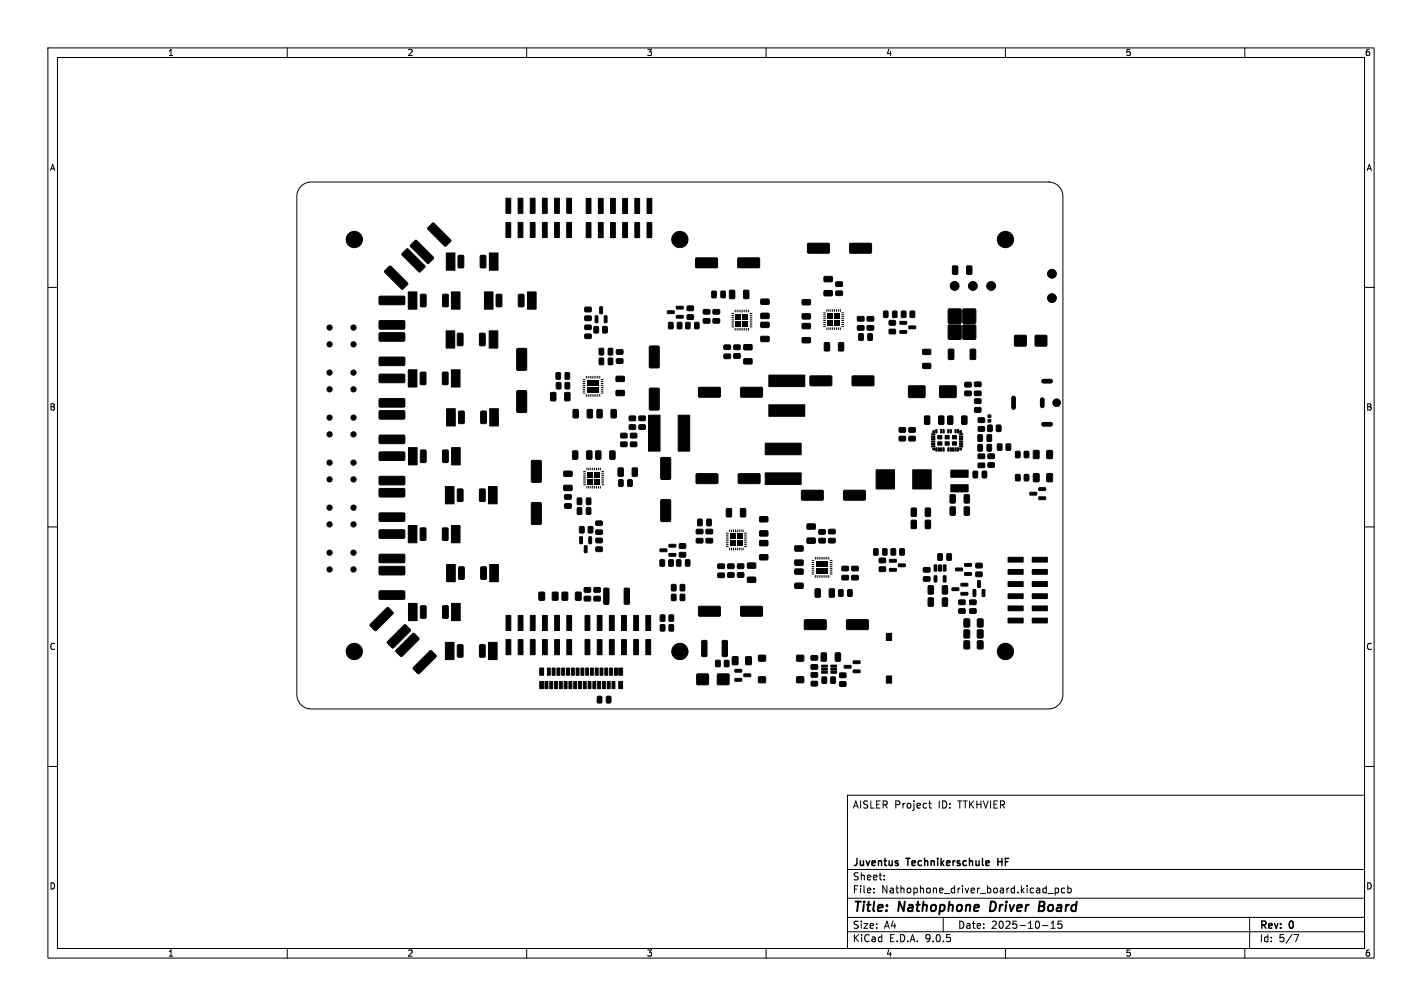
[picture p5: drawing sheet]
<svg xmlns="http://www.w3.org/2000/svg" width="297mm" height="210mm" viewBox="0 0 297 210" stroke-linecap="round" stroke-linejoin="round" font-family="sans-serif">
<defs><g id="words">
<g font-size="2.8">
<text x="178" y="190.9">Title:</text>
<text x="187.7" y="190.9">Nathophone</text>
<text x="207.6" y="190.9">Driver</text>
<text x="218.6" y="190.9">Board</text>
</g>
<g font-size="2.1">
<text x="178" y="169">AISLER Project</text>
<text x="196" y="169">ID:</text>
<text x="200.2" y="169">TTKHVIER</text>
<text x="178" y="184">Sheet:</text>
<text x="178" y="181.2">Juventus</text>
<text x="189.5" y="181.2">Technikerschule</text>
<text x="209.1" y="181.2">HF</text>
<text x="178" y="186.7">File:</text>
<text x="184.1" y="186.7">Nathophone_driver_board.kicad_pcb</text>
<text x="178" y="196.9">KiCad</text>
<text x="178" y="194.1">Size:</text>
<text x="184.7" y="194.1">A4</text>
<text x="185.7" y="196.9">E.D.A.</text>
<text x="193.3" y="196.9">9.0.5</text>
<text x="200" y="194.1">Date:</text>
<text x="207" y="194.1">2025-10-15</text>
<text x="263" y="194.3">Rev:</text>
<text x="263" y="196.9">Id:</text>
<text x="267.1" y="196.9">5/7</text>
<text x="269.4" y="194.3">0</text>
</g>
<g font-size="1.8">
<text x="35" y="11.9">1</text>
<text x="85" y="11.9">2</text>
<text x="135" y="11.9">3</text>
<text x="185" y="11.9">4</text>
<text x="235" y="11.9">5</text>
<text x="285" y="11.9">6</text>
<text x="10.3" y="35.9">A</text>
<text x="285.4" y="35.9">A</text>
<text x="10.3" y="85.9">B</text>
<text x="285.3" y="85.9">B</text>
<text x="10.3" y="135.9">C</text>
<text x="285.3" y="135.9">C</text>
<text x="10.3" y="185.9">D</text>
<text x="285.3" y="185.9">D</text>
<text x="35" y="199.9">1</text>
<text x="85" y="199.9">2</text>
<text x="135" y="199.9">3</text>
<text x="185" y="199.9">4</text>
<text x="235" y="199.9">5</text>
<text x="285" y="199.9">6</text>
</g>
</g></defs>
<g fill="none" stroke="#000" stroke-width=".21">
<path d="M10 10h277v190h-277zM12 12h273v186h-273zM60 10v2M110 10v2M160 10v2M210 10v2M260 10v2M62.9 38.9a3 3 0 0 1 2.1-.9h154a3 3 0 0 1 3 3v104a3 3 0 0 1-3 3h-154a3 3 0 0 1-3-3v-104a3 3 0 0 1 .9-2.1zM10 60h2M121.8 79.3h.4M121.8 79.7h.4M122.5 78.6v.4"/>
<path d="M122.9 78.6v.4M123.3 78.6v.4M123.7 78.6v.4M124.1 78.6v.4M124.5 78.6v.4M124.9 78.6v.4M125.3 78.6v.4M125.6 79.3h.4M125.6 79.7h.4M152.9 65.4h.4M152.9 65.8h.4M152.9 66.2h.4"/>
<path d="M152.9 66.6h.4M152.9 67h.4M152.9 67.4h.4M152.9 67.8h.4M152.9 68.2h.4M153.6 64.7v.4M153.6 68.5v.4M154 64.7v.4M154 68.5v.4M154.4 64.7v.4M154.4 68.5v.4M154.8 64.7v.4"/>
<path d="M154.8 68.5v.4M155.2 64.7v.4M155.2 68.5v.4M155.6 64.7v.4M155.6 68.5v.4M156 64.7v.4M156 68.5v.4M156.4 64.7v.4M156.4 68.5v.4M156.7 65.4h.4M156.7 65.8h.4M156.7 66.2h.4"/>
<path d="M156.7 66.6h.4M156.7 67h.4M156.7 67.4h.4M156.7 67.8h.4M156.7 68.2h.4M172 68.1h.4M172 67.7h.4M172 67.3h.4M172 66.9h.4M172 66.5h.4M172 66.1h.4M172 65.7h.4"/>
<path d="M172 65.3h.4M172.7 64.6v.4M172.7 68.4v.4M173.1 64.6v.4M173.1 68.4v.4M173.5 64.6v.4M173.5 68.4v.4M173.9 64.6v.4M173.9 68.4v.4M174.3 64.6v.4M174.3 68.4v.4M174.7 64.6v.4"/>
<path d="M174.7 68.4v.4M175.1 64.6v.4M175.1 68.4v.4M175.5 64.6v.4M175.5 68.4v.4M175.8 68.1h.4M175.8 67.7h.4M175.8 67.3h.4M175.8 66.9h.4M175.8 66.5h.4M175.8 66.1h.4M175.8 65.7h.4"/>
<path d="M175.8 65.3h.4M285 60h2M121.8 80.1h.4M121.8 80.5h.4M121.8 80.9h.4M121.8 81.3h.4M121.8 81.7h.4M121.8 82.1h.4M121.9 99.6h.4M121.9 99.2h.4M121.9 98.8h.4M121.9 98.4h.4"/>
<path d="M122.5 82.4v.4M122.6 97.7v.4M122.9 82.4v.4M123 97.7v.4M123.3 82.4v.4M123.4 97.7v.4M123.7 82.4v.4M123.8 97.7v.4M124.1 82.4v.4M124.2 97.7v.4M124.5 82.4v.4M124.6 97.7v.4"/>
<path d="M124.9 82.4v.4M125 97.7v.4M125.3 82.4v.4M125.4 97.7v.4M125.6 80.1h.4M125.6 80.5h.4M125.6 80.9h.4M125.6 81.3h.4M125.6 81.7h.4M125.6 82.1h.4M125.7 99.6h.4M125.7 99.2h.4"/>
<path d="M125.7 98.8h.4M125.7 98.4h.4M10 110h2M121.9 101.2h.4M121.9 100.8h.4M121.9 100.4h.4M121.9 100h.4M122.6 101.5v.4M123 101.5v.4M123.4 101.5v.4M123.8 101.5v.4M124.2 101.5v.4"/>
<path d="M124.6 101.5v.4M125 101.5v.4M125.4 101.5v.4M125.7 101.2h.4M125.7 100.8h.4M125.7 100.4h.4M125.7 100h.4M151.7 111.3h.4M151.7 111.7h.4M151.7 112.1h.4M151.7 112.5h.4M151.7 112.9h.4"/>
<path d="M151.7 113.3h.4M151.7 113.7h.4M151.7 114.1h.4M152.4 110.6v.4M152.4 114.4v.4M152.8 110.6v.4M152.8 114.4v.4M153.2 110.6v.4M153.2 114.4v.4M153.6 110.6v.4M153.6 114.4v.4M154 110.6v.4"/>
<path d="M154 114.4v.4M154.4 110.6v.4M154.4 114.4v.4M154.8 110.6v.4M154.8 114.4v.4M155.2 110.6v.4M155.2 114.4v.4M155.5 111.3h.4M155.5 111.7h.4M155.5 112.1h.4M155.5 112.5h.4M155.5 112.9h.4"/>
<path d="M155.5 113.3h.4M155.5 113.7h.4M155.5 114.1h.4M169.6 119.8h.4M169.6 119.4h.4M169.6 119h.4M169.6 118.6h.4M169.6 118.2h.4M169.6 117.8h.4M169.6 117.4h.4M169.6 117h.4M170.3 116.3v.4"/>
<path d="M170.7 116.3v.4M171.1 116.3v.4M171.5 116.3v.4M171.9 116.3v.4M172.3 116.3v.4M172.7 116.3v.4M173.1 116.3v.4M173.4 119.8h.4M173.4 119.4h.4M173.4 119h.4M173.4 118.6h.4M173.4 118.2h.4"/>
<path d="M173.4 117.8h.4M173.4 117.4h.4M173.4 117h.4M285 110h2M170.3 120.1v.4M170.7 120.1v.4M171.1 120.1v.4M171.5 120.1v.4M171.9 120.1v.4M172.3 120.1v.4M172.7 120.1v.4M173.1 120.1v.4"/>
<path d="M10 160h2M177 166h108v32h-108zM194 167.7h.5M194.2 167.2v1.3l.3 .2M285 160h2M60 198v2M110 198v2M160 198v2M177 194.5h108M177 191.5h108M177 187.5h108M177 181.5h108"/>
<path d="M182.5 186.3v.1M182.5 185.5v.1M184.7 183.6v.1M184.7 182.8v.1M197 191.5v3M210 198v2M217.7 193.2h1.2M218.9 186.5h1.1M219.5 193.8h.9M219.5 192.7l.5-.4v1.5M220.4 185.4v1.5M220.4 185.5l.4-.1 .3 .3-.1 .6h-.6"/>
<path d="M221.7 192.3h-.7v.7l.2-.1h.5l.1 .3-.1 .5-.2 .1-.5-.1M222.4 185.5l-.4-.1-.3 .3 .1 .6h.6M223 185.5l.5-.1 .2 .3-.1 .6h-.6M223 184.9v1.5M260 198v2M261 191.5v6.5M270.2 195.1h1l-.6 1.5"/>
<circle cx="74" cy="50" r="1.7"/>
<circle cx="142" cy="50" r="1.7"/>
<circle cx="210" cy="50" r="1.7"/>
<circle cx="74" cy="136" r="1.7"/>
<circle cx="142" cy="136" r="1.7"/>
<circle cx="210" cy="136" r="1.7"/>
</g>
<path d="M207 188.2l-.3 2h.5M217.1 189.2h.6M217.7 189.2l.3 .1M217.8 188.2h-.6l-.3 2 1-.1M217.9 189.1l-.2 .1" fill="none" stroke="#000" stroke-width=".4"/>
<path d="M206.6 179.8v.2l-.7 .2M208.4 179.2v1.5M208.4 179.9h.9" fill="none" stroke="#000" stroke-width=".3"/>
<g fill="#000">
<path d="M153.6 65.5h1.3v1.2h-1.3zM153.6 66.9h1.3v1.3h-1.3zM155.1 65.5h1.2v1.2h-1.2zM155.1 66.9h1.2v1.3h-1.2zM172.8 65.4h1.2v1.2h-1.2zM172.8 66.8h1.2v1.2h-1.2zM174.2 65.4h1.2v1.2h-1.2zM174.2 66.8h1.2v1.2h-1.2zM122.5 79.3h1.3v1.3h-1.3zM122.5 80.8h1.3v1.2h-1.3zM122.7 98.5h1.2v1.2h-1.2zM124 79.3h1.2v1.3h-1.2z"/>
<path d="M124 80.8h1.2v1.2h-1.2zM124.1 98.5h1.2v1.2h-1.2zM122.7 99.9h1.2v1.2h-1.2zM124.1 99.9h1.2v1.2h-1.2zM152.5 111.4h1.2v1.2h-1.2zM152.5 112.8h1.2v1.2h-1.2zM153.9 111.4h1.2v1.2h-1.2zM153.9 112.8h1.2v1.2h-1.2zM170.4 117.1h1.2v1.2h-1.2zM170.4 118.5h1.2v1.3h-1.2zM171.8 117.1h1.2v1.2h-1.2zM171.8 118.5h1.2v1.3h-1.2z"/>
</g>
<g fill="#000" stroke="#000" stroke-width=".21">
<path d="M81.3 55.6h.4l3.5 3.5-.1 .3-1 1-.3-.1-3.5-3.5 .1-.3zM84 52.9l.9-.9 .3-.1 3.5 3.6 .1 .2-1 1-.3 .1-3.5-3.5zM85.8 51.1l.9-.9h.3l3.5 3.5 .1 .2-1 1-.3 .1-3.5-3.5zM89.4 47.5l.9-.9 .3-.1 3.5 3.6 .1 .2-1 1-.3 .1-3.5-3.5zM93.2 52.8h1.8v3.6h-1.8zM95.7 53.4l.9-.1 .3 .1v2.3l-.2 .2h-.8l-.2-.1zM100.4 53.4l.9-.1 .2 .1v2.3l-.2 .2h-.8l-.2-.1zM102.2 52.8h1.8v3.6h-1.8zM105.7 46.4h1v3.2h-1zM105.7 41.4h1v3.1h-1zM108.2 46.4h1v3.2h-1zM108.2 41.4h1v3.1h-1z"/>
<path d="M110.8 46.4h1v3.2h-1zM110.8 41.4h1v3.1h-1zM113.3 46.4h1v3.2h-1zM113.3 41.4h1v3.1h-1zM115.8 46.4h1v3.2h-1zM115.8 41.4h1v3.1h-1zM118.4 46.4h1v3.2h-1zM118.4 41.4h1v3.1h-1zM122.4 46.5h1v3.1h-1zM122.4 41.4h1v3.2h-1zM125 46.5h1v3.1h-1zM125 41.4h1v3.2h-1z"/>
<path d="M127.5 46.5h1v3.1h-1zM127.5 41.4h1v3.2h-1zM130.1 46.5h1v3.1h-1zM130.1 41.4h1v3.2h-1zM132.6 46.5h1v3.1h-1zM132.6 41.4h1v3.2h-1zM135.1 46.5h1v3.1h-1zM135.1 41.4h1v3.2h-1zM145.3 53.9l4.4-.1 .2 .3-.1 1.7-.2 .1h-4.2l-.1-.2zM154.1 53.9l4.4-.1 .2 .3-.1 1.7-.2 .1h-4.2l-.1-.2zM168.7 50.8h4.4l.1 .2v1.7l-.2 .2-4.2-.1-.2-.2zM172.1 57.8l1.6-.1 .2 .2v.8l-.3 .1h-1.4l-.1-.2z"/>
<path d="M174.6 58.9l1.2-.1 .2 .3v.6l-.3 .1h-1l-.2-.2zM177.5 50.8h4.4l.1 .2v1.7l-.2 .2-4.2-.1-.2-.2zM199 55.6l.8-.1 .2 .1 .1 1.4-.2 .3h-.7l-.3-.2zM201.9 55.6l.9-.1 .2 .1v1.4l-.1 .3h-.8l-.2-.2zM79.2 67l5.2-.1 .2 .3-.1 1.4-.2 .1h-5l-.1-.2zM79.2 61.9l5.2-.1 .2 .3-.1 1.4-.2 .1h-5l-.1-.2zM79.2 78.2l5.2-.1 .2 .2-.1 1.4-.2 .2h-5l-.1-.3zM79.2 74.6h5.2l.2 .2-.1 1.4-.2 .1h-5l-.1-.2zM79.2 69.5h5.2l.2 .2-.1 1.4-.2 .1h-5l-.1-.2zM85.3 60.9h1.8v3.6h-1.8zM85.3 77.2h1.8v3.6h-1.8zM87.8 77.7h.9l.3 .1v2.3l-.2 .2h-.8l-.2-.1z"/>
<path d="M87.9 61.5l.9-.1 .2 .2v2.2l-.1 .2-.9 .1-.2-.2zM92.5 77.7h.9l.2 .1v2.3l-.2 .2h-.8l-.2-.1zM92.5 61.5l.9-.1 .2 .2v2.2l-.1 .2-.8 .1-.3-.2zM93.2 69.1h1.8v3.6h-1.8zM94.3 60.9h1.8v3.6h-1.8zM94.3 77.2h1.8v3.6h-1.8zM95.6 69.6l.9-.1 .2 .2v2.2l-.1 .3h-.8l-.3-.2zM100.2 69.6l.9-.1 .2 .2 .1 2.2-.2 .3h-.8l-.3-.2zM101.2 60.9h1.8v3.6h-1.8zM102.2 69.1h1.8v3.6h-1.8zM103.7 61.5l.9-.1 .2 .2v2.2l-.1 .2-.8 .1-.3-.2zM108 72.8l1.8-.1 .2 .2v4.2l-.1 .2h-1.7l-.3-.1z"/>
<path d="M108.3 61.5l.9-.1 .2 .2 .1 2.2-.2 .2-.8 .1-.2-.2zM110.2 60.9h1.8v3.6h-1.8zM116.2 77.8h.6l.3 .1v1.1l-.2 .2h-.6l-.2-.1zM118.1 77.8h.6l.3 .1v1.1l-.2 .2h-.6l-.2-.1zM122.2 69.8l1.2-.1 .1 .3v.5l-.2 .2h-1l-.2-.3zM122.2 67.9h1.2l.1 .2v.6l-.2 .1h-1l-.2-.2zM122.2 66l1.2-.1 .1 .3v.6l-.2 .2-1-.1-.2-.2zM122.2 64.2l1.2-.1 .1 .3v.6l-.2 .1h-1l-.2-.2zM124.3 66h.6l-.1 1.4-.5-.1zM124.1 68.2l.7-.1 .2 .2v1l-.1 .2h-.6l-.3-.1zM125.2 74.8l.7-.1 .2 .2v1l-.1 .2-.6 .1-.3-.2zM125.2 72.8l.7-.1 .2 .1v1.1l-.1 .2h-.6l-.3-.1z"/>
<path d="M125.3 64.1h.5l-.1 1.4-.4-.1zM126.2 66h.6l-.1 1.4-.5-.1zM125.9 68.2l.7-.1 .2 .2 .1 1-.2 .2h-.6l-.2-.1zM127.1 74.8l.7-.1 .2 .2v1l-.1 .2-.6 .1-.3-.2zM127.1 72.8l.7-.1 .2 .1v1.1l-.1 .2h-.6l-.3-.1zM128.7 78.6l1.6-.1 .1 .3v.7l-.2 .2-1.4-.1-.2-.2zM128.8 74.9h1.2l.1 .2v.6l-.2 .2h-1.1l-.1-.3zM128.8 73h1.2l.1 .2v.6l-.2 .2h-1.1l-.1-.3zM135.7 72.3l1.8-.1 .2 .2v4.2l-.2 .2h-1.6l-.3-.1zM139.7 67.3h.7l.2 .1v1l-.1 .2-.7 .1-.2-.2zM139.4 64.9h1.4v.5l-1.3 .1zM141.5 67.3h.7l.2 .1v1l-.1 .2-.6 .1-.3-.2z"/>
<path d="M141.3 65.9l1.3-.1 .1 .5-1.4 .1zM141.3 64l1.3-.1 .1 .5-1.4 .1zM143.3 67.3h.6l.2 .1 .1 1-.2 .2-.6 .1-.2-.2zM143.5 63.9h1.2l.2 .2v.6l-.3 .2h-1l-.1-.3zM143.5 65.8l1.2-.1 .2 .2v.6l-.3 .2h-1l-.1-.2zM145.1 67.3h.7l.2 .1v1l-.1 .2-.6 .1-.2-.2zM146.9 66.6l1.2-.1 .2 .2v.6l-.3 .2h-1l-.2-.3zM146.9 64.7l1.2-.1 .2 .2v.6l-.3 .2h-1l-.2-.3zM149 66.6l1.2-.1 .1 .2v.6l-.2 .2h-1.1l-.1-.3zM149 64.7l1.2-.1 .1 .2v.6l-.2 .2h-1.1l-.1-.3zM148.7 60.8l.7-.1 .2 .2v1l-.1 .3h-.6l-.2-.2zM150.6 60.8l.7-.1 .2 .2v1l-.1 .3h-.6l-.2-.2z"/>
<path d="M151.2 72.1l1.3-.1 .1 .2v.6l-.2 .2h-1.1l-.1-.3zM151.2 74l1.3-.1 .1 .2v.6l-.2 .2h-1.1l-.1-.3zM153.3 73.9l1.2-.1 .1 .3v.6l-.2 .1h-1l-.2-.2zM153.3 72h1.2l.1 .2v.6l-.2 .2h-1l-.2-.2zM152.4 60.6h.8l.3 .1v1.4l-.2 .2-.7 .1-.2-.2zM155.4 60.6h.8l.2 .1v1.4l-.1 .2-.8 .1-.2-.2zM155.4 72l1.6-.1 .1 .3v.7l-.2 .2-1.4-.1-.2-.2zM155.4 74.9h1.6l.1 .2v.8l-.2 .1h-1.4l-.2-.2zM158.9 65.4h1.6l.2 .2-.1 .8-.2 .1h-1.4l-.1-.2zM158.9 62.5l1.6-.1 .2 .3-.1 .7-.2 .2-1.4-.1-.1-.2zM158.9 67.3h1.6l.2 .2-.1 .7-.2 .2h-1.4l-.1-.3zM158.9 70.3l1.6-.1 .2 .2-.1 .8-.2 .1h-1.4l-.1-.2z"/>
<path d="M160.6 78.3h7.5v2.4h-7.5zM167.6 65.5h1.5l.2 .2v.8l-.2 .1h-1.4l-.2-.2zM167.6 62.6l1.5-.1 .2 .3v.7l-.2 .2-1.4-.1-.2-.2zM167.6 67.6l1.5-.1 .2 .2v.8l-.2 .1h-1.4l-.2-.2zM167.6 70.5h1.5l.2 .2v.7l-.2 .2h-1.4l-.2-.3zM169.2 78.5h4.4l.1 .2v1.7l-.2 .2-4.2-.1-.1-.2zM172.2 71.6l.8-.1 .3 .1v1.4l-.2 .3h-.7l-.2-.2zM172.1 60.7h1.6l.2 .2v.7l-.3 .2h-1.4l-.1-.3zM174.6 60.8l1.2-.1 .2 .3v.6l-.3 .1h-1l-.2-.2zM175.2 71.6l.8-.1 .2 .1v1.4l-.1 .3h-.8l-.2-.2zM178 78.5h4.4l.1 .2v1.7l-.2 .2-4.2-.1-.2-.2zM179.4 69.7l.7-.1 .2 .2v1l-.1 .3h-.6l-.2-.2z"/>
<path d="M179.1 66.1h1.2l.2 .2v.6l-.3 .1h-1l-.2-.2zM179.1 68h1.2l.2 .2v.6l-.3 .1h-1l-.2-.2zM181.3 69.7l.7-.1 .2 .2v1l-.1 .3h-.6l-.2-.2zM181.1 66.1h1.3l.1 .2v.6l-.2 .1h-1.1l-.1-.2zM181.1 68h1.3l.1 .2v.6l-.2 .1h-1.1l-.1-.2zM184.6 65l.6-.1 .3 .2v1l-.2 .2h-.5l-.3-.1zM185.7 68.8l1.2-.1 .2 .2v.7l-.3 .1h-1l-.1-.2zM185.7 66.9h1.2l.2 .2v.6l-.3 .2h-1l-.1-.3zM186.5 65l.6-.1 .2 .2 .1 1-.2 .2h-.6l-.2-.1zM188 67.1h1.3l.1 .5-1.4 .1zM188 69h1.3l.1 .5-1.4 .1zM188.3 65l.7-.1 .2 .2v1l-.1 .2h-.6l-.3-.1z"/>
<path d="M189.8 68.1l1.4-.1 .1 .5-1.4 .1zM190.1 65l.7-.1 .3 .2v1l-.2 .2h-.6l-.2-.1zM192.7 75.9l1.6-.1 .1 .3v.7l-.2 .2-1.4-.1-.1-.2zM192.7 73l1.6-.1 .1 .3v.7l-.2 .1h-1.4l-.1-.2zM198.1 67.9h2.6v2.9h-2.6zM198.1 64.5h2.6v2.9h-2.6zM198.1 72.9h.9l.2 .1v1.8l-.1 .2-.8 .1-.2-.2zM201.1 67.9h2.6v2.9h-2.6zM201.1 64.5h2.6v2.9h-2.6zM202.7 72.9h.9l.2 .1v1.8l-.2 .2-.7 .1-.3-.2zM211.9 70h2.4v2.2h-2.4zM216.2 70h2.4v2.2h-2.4z"/>
<path d="M79.2 90.9l5.2-.1 .2 .3-.1 1.4-.2 .1h-5l-.1-.2zM79.2 85.8l5.2-.1 .2 .3-.1 1.4-.2 .1h-5l-.1-.2zM79.2 83.3l5.2-.1 .2 .2-.1 1.4-.2 .2h-5l-.1-.3zM79.2 94.4l5.2-.1 .2 .3-.1 1.4-.2 .1h-5l-.1-.2zM85.3 93.5h1.8v3.6h-1.8zM87.9 94l.9-.1 .2 .2v2.2l-.1 .3h-.9l-.2-.2zM92.5 94l.9-.1 .2 .2v2.2l-.1 .3h-.8l-.3-.2zM93.3 85.3h1.8v3.6h-1.8zM94.3 93.5h1.8v3.6h-1.8zM95.8 85.9l.9-.1 .3 .2v2.2l-.2 .2h-.8l-.2-.1zM100.5 85.9l.9-.1 .2 .2v2.2l-.1 .2h-.9l-.2-.1zM102.3 85.3h1.8v3.6h-1.8z"/>
<path d="M108 81.6l1.8-.1 .2 .2v4.2l-.1 .2h-1.7l-.3-.1zM111 96.2l1.8-.1 .2 .2 .1 4.1-.2 .3h-1.7l-.2-.2zM115 82l.9-.1 .2 .2v1.4l-.1 .2h-.8l-.2-.2zM116.2 79.9l.7-.1 .3 .2v1l-.2 .2h-.6l-.2-.1zM118.1 79.9l.7-.1 .2 .2v1l-.1 .2h-.7l-.2-.1zM118 82l.8-.1 .3 .2v1.4l-.2 .2h-.7l-.3-.2zM117.8 98.4l1.6-.1 .1 .3v.7l-.2 .2h-1.4l-.2-.3zM119.6 94.2l.9-.1 .2 .2v1.3l-.1 .3h-.8l-.2-.2zM119.7 85.5h.9l.2 .1v1.4l-.1 .2-.8 .1-.2-.2zM122.6 94.2l.8-.1 .2 .2 .1 1.3-.2 .3h-.7l-.3-.2zM122.7 85.5h.8l.2 .1 .1 1.4-.2 .2-.7 .1-.3-.2zM124.5 94.2l.8-.1 .2 .2v1.3l-.1 .3h-.8l-.2-.2z"/>
<path d="M124.7 85.5h.8l.3 .1v1.4l-.2 .2-.7 .1-.2-.2zM127.4 94.2l.8-.1 .3 .2v1.3l-.2 .3h-.7l-.2-.2zM127.7 85.5h.8l.2 .1v1.4l-.1 .2-.8 .1-.2-.2zM128.7 81.5h1.6l.1 .2v.8l-.2 .1h-1.4l-.2-.2zM129.1 97.7h.9l.2 .1v1.4l-.1 .2-.8 .1-.2-.2zM129.7 90.5l1.1-.1 .2 .3v.6l-.2 .1h-1l-.2-.2zM129.7 92.3h1.1l.2 .2v.6l-.2 .2h-1l-.2-.3zM131.5 88.7h1.1l.2 .2v.6l-.3 .2-1-.1-.1-.2zM131.5 86.9l1.1-.1 .2 .3v.6l-.3 .1h-1l-.1-.2zM132.1 97.7h.8l.2 .1 .1 1.4-.2 .2-.7 .1-.3-.2zM131.7 90.5l1.2-.1 .1 .3v.6l-.2 .1h-1l-.2-.2zM131.7 92.3h1.2l.1 .2v.6l-.2 .2h-1l-.2-.3z"/>
<path d="M133.5 88.7h1.2l.1 .2v.6l-.2 .2-1-.1-.2-.2zM133.5 86.9l1.2-.1 .1 .3v.6l-.2 .1h-1l-.2-.2zM135.5 86.7h2.4v7.5h-2.4zM135.7 81.1l1.8-.1 .2 .2v4.2l-.2 .2h-1.6l-.3-.1zM138.1 95.6l1.7-.1 .3 .1v4.2l-.2 .3h-1.7l-.2-.2zM141.7 86.7h2.4v7.5h-2.4zM145.9 80.9h4.4l.2 .2v1.7l-.3 .1h-4.2l-.1-.2zM154.7 80.9h4.4l.2 .2v1.7l-.3 .1h-4.2l-.1-.2zM160.6 84.5h7.5v2.4h-7.5zM159.8 92.5h7.5v2.4h-7.5zM183 98.1h3.8v4h-3.8zM187.8 89.3l1.2-.1 .2 .3-.1 .6-.2 .2-1-.1-.1-.2z"/>
<path d="M187.8 91.1h1.2l.2 .2-.1 .6-.2 .2h-1l-.1-.3zM189.9 89.3l1.1-.1 .2 .3v.6l-.3 .2-1-.1-.1-.2zM189.9 91.1h1.1l.2 .2v.6l-.3 .2h-1l-.1-.3zM189.8 80.6h3.4v2.3h-3.4zM193.1 86.9l.9-.1 .2 .2v1.4l-.1 .2h-.8l-.2-.1zM190.6 98.1h3.9v4h-3.9zM194.6 90.6h.7v.2h-.7zM194.6 91.1h.7v.2h-.7zM194.6 91.6h.7v.2h-.7zM194.6 92.1h.7v.2h-.7zM194.6 92.6h.7v.2h-.7zM194.6 93.1h.7v.2h-.7z"/>
<path d="M194.8 89.9h.4v.4h-.4zM194.8 93.6h.4v.3h-.4zM195.5 89.7h.2v.7h-.2zM195.5 93.5h.2v.7h-.2zM196 93.5h.2v.7h-.2zM196.5 89.7h.2v.7h-.2zM196.5 93.5h.2v.7h-.2zM195.9 90.9h.8v.7h-.8zM195.9 92.2h.8v.7h-.8zM196.9 89.7h.3v.7h-.3zM196.9 93.5h.3v.7h-.3zM196.1 86.9l.8-.1 .2 .2 .1 1.4-.2 .2h-.7l-.3-.1z"/>
<path d="M198 86.9l.8-.1 .2 .2v1.4l-.1 .2h-.8l-.2-.1zM197.9 89.7h.3v.7h-.3zM197.9 93.5h.3v.7h-.3zM197.4 90.9h.8v.7h-.8zM197.4 92.2h.8v.7h-.8zM198.4 89.7h.3v.7h-.3zM198.4 93.5h.3v.7h-.3zM198.6 98.1h3.6v1.5h-3.6zM199 93.5h.2v.7h-.2zM199.5 89.7h.2v.7h-.2zM199.5 93.5h.2v.7h-.2zM196.3 80.6h3.4v2.3h-3.4z"/>
<path d="M198.9 90.9h.9v.7h-.9zM198.9 92.2h.9v.7h-.9zM199.9 89.7h.3v.7h-.3zM199.9 93.5h.3v.7h-.3zM200.4 93.1h.7v.2h-.7zM200.4 92.6h.7v.2h-.7zM200.4 92.1h.7v.2h-.7zM200.4 91.6h.7v.2h-.7zM200.4 91.1h.7v.2h-.7zM200.4 90.6h.7v.2h-.7zM200.4 89.9h.4v.4h-.4zM200.4 93.6h.4v.3h-.4z"/>
<path d="M200.9 86.9l.8-.1 .3 .2v1.4l-.2 .2h-.7l-.2-.1zM201.6 81.7l1.1-.1 .2 .3v.6l-.3 .1h-1l-.1-.2zM201.6 79.9l1.1-.1 .2 .2v.7l-.3 .1h-1l-.1-.2zM203.3 98.4l.7-.1 .2 .2v1l-.1 .3h-.6l-.3-.2zM203.6 81.7l1.2-.1 .1 .3v.6l-.2 .1h-1.1l-.1-.2zM203.6 79.8l1.2-.1 .1 .3v.6l-.2 .1h-1.1l-.1-.2zM204.3 90.8l.7-.1 .2 .2v1l-.1 .2-.6 .1-.3-.2zM204.3 92.8l.7-.1 .2 .2v1l-.1 .3h-.6l-.3-.2zM204.3 96.7h1.2l.2 .2v.6l-.2 .2-1.1-.1-.1-.2zM204.3 94.8h1.2l.2 .2v.6l-.2 .2-1.1-.1-.1-.2zM203.6 83.3l1.2-.1 .1 .3v.6l-.2 .1h-1l-.2-.2zM203.6 85.1h1.2l.1 .2v.6l-.2 .2h-1l-.2-.3z"/>
<path d="M205.2 98.4l.7-.1 .2 .2v1l-.1 .3h-.6l-.3-.2zM204.3 87.3l1.2-.1 .2 .2v.7l-.3 .1h-1l-.1-.2zM204.3 89.1l1.2-.1 .2 .3v.6l-.3 .1h-1l-.1-.2zM206.2 90.8l.7-.1 .2 .2v1l-.1 .2-.6 .1-.3-.2zM206.2 92.8l.7-.1 .2 .2v1l-.1 .3h-.6l-.3-.2zM206.3 88.8l.7-.1 .2 .2 .1 1-.2 .2h-.6l-.2-.1zM206.4 96.6h1.2l.1 .2v.6l-.2 .2h-1l-.2-.3zM206.4 94.8h1.2l.1 .2v.6l-.2 .2-1-.1-.2-.2zM206.4 86.6h.5v.5h-.5zM206.4 87.6h.5v.5h-.5zM208.1 88.8l.7-.1 .3 .2v1l-.2 .2h-.6l-.2-.1zM208.3 92.7l.7-.1 .3 .2v1l-.2 .2h-.6l-.2-.1z"/>
<path d="M210.2 92.7l.7-.1 .2 .2v1l-.1 .2h-.7l-.2-.1zM212.1 94.3l.7-.1 .3 .1v1l-.2 .3h-.6l-.2-.2zM212.1 99.1l.7-.1 .3 .2v1l-.2 .2h-.6l-.2-.1zM214 94.3l.7-.1 .2 .1v1l-.1 .3h-.7l-.2-.2zM214 99.1l.7-.1 .2 .2v1l-.1 .2h-.7l-.2-.1zM215.9 94.1l.9-.1 .2 .2 .1 1.3-.2 .2-.8 .1-.3-.2zM218.7 94.1l.9-.1 .2 .2 .1 1.3-.2 .2-.8 .1-.3-.2zM79.2 107.1h5.2l.2 .2-.1 1.4-.2 .2-5-.1-.1-.2zM79.2 102h5.2l.2 .2-.1 1.4-.2 .2-5-.1-.1-.2zM79.2 99.5l5.2-.1 .2 .3-.1 1.4-.2 .1h-5l-.1-.2zM79.2 115.8l5.2-.1 .2 .2-.1 1.4-.2 .2h-5l-.1-.3zM79.2 110.7l5.2-.1 .2 .2-.1 1.4-.2 .2h-5l-.1-.3z"/>
<path d="M85.3 109.7h1.8v3.6h-1.8zM87.8 110.3l.9-.1 .3 .1v2.3l-.2 .2h-.8l-.2-.1zM92.5 110.3l.9-.1 .2 .1v2.3l-.2 .2h-.8l-.2-.1zM93 101.6h1.8v3.6h-1.8zM93.3 117.8h1.8v3.6h-1.8zM94.3 109.7h1.8v3.6h-1.8zM95.6 102.1h.9l.2 .1v2.3l-.1 .2h-.8l-.3-.2zM100.2 102.1h.9l.2 .1 .1 2.3-.2 .2h-.8l-.3-.2zM102 101.6h1.8v3.6h-1.8zM102.3 117.8h1.8v3.6h-1.8zM111 105l1.8-.1 .2 .2 .1 4.1-.2 .3h-1.7l-.2-.2zM118 103.3l1.2-.1 .1 .3v.6l-.2 .1h-1.1l-.1-.2z"/>
<path d="M118 105.2l1.2-.1 .1 .3v.6l-.2 .1h-1.1l-.1-.2zM117.8 101.4l1.6-.1 .1 .2v.8l-.2 .1h-1.4l-.2-.2zM121.1 110l.7-.1 .2 .1v1l-.1 .3h-.6l-.3-.2zM121.1 112.1h.6l-.1 1.4-.5-.1zM120.6 104l.7-.1 .2 .2v1l-.1 .3h-.6l-.2-.2zM120.6 106h.7l.2 .1v1.1l-.1 .2h-.6l-.2-.1zM122.1 114h.5l-.1 1.4-.5-.1zM122.9 110l.7-.1 .2 .1 .1 1-.2 .3h-.6l-.3-.2zM123 112.1h.6l-.1 1.4-.5-.1zM122.5 104l.7-.1 .2 .2v1l-.1 .3h-.6l-.2-.2zM122.5 106h.7l.2 .1v1.1l-.1 .2h-.6l-.2-.1zM124.5 112.4l1.2-.1 .1 .3v.6l-.2 .1h-1l-.2-.2z"/>
<path d="M124.5 114.2h1.2l.1 .2v.6l-.2 .2-1-.1-.2-.2zM124.5 108.8h1.2l.1 .2v.6l-.2 .1h-1l-.2-.2zM124.5 110.7l1.2-.1 .1 .3v.5l-.2 .2h-1l-.2-.3zM129.2 100.2l.7-.1 .3 .2v1l-.2 .2-.6 .1-.2-.2zM131.1 100.2l.7-.1 .3 .2v1l-.2 .2-.6 .1-.2-.2zM137.9 116.9l.7-.1 .2 .2v1l-.1 .2h-.6l-.3-.1zM137.9 114.6h1.3l.1 .5-1.4 .1zM138.1 104.4l1.7-.1 .3 .1v4.2l-.2 .3h-1.7l-.2-.2zM139.7 116.9l.7-.1 .2 .2 .1 1-.2 .2h-.6l-.2-.1zM139.7 115.6l1.4-.1 .1 .5-1.4 .1zM139.7 113.7l1.4-.1 .1 .5-1.4 .1zM141.3 116.9l.7-.1 .2 .2v1l-.1 .2h-.6l-.2-.1z"/>
<path d="M141.9 113.5h1.2l.1 .2v.6l-.2 .2h-1l-.2-.3zM141.9 115.4l1.2-.1 .1 .2v.7l-.2 .1h-1l-.2-.2zM143.2 116.9l.7-.1 .2 .2v1l-.1 .2h-.6l-.2-.1zM145.5 112.4h1.2l.1 .2v.6l-.2 .2h-1.1l-.1-.3zM145.5 110.5h1.2l.1 .2v.6l-.2 .2h-1.1l-.1-.3zM145.8 108.4l.6-.1 .3 .2v1l-.2 .3h-.6l-.2-.2zM147.5 112.4h1.2l.2 .2v.6l-.3 .2h-1l-.2-.3zM147.5 110.5h1.2l.2 .2v.6l-.3 .2h-1l-.2-.3zM147.7 108.4l.6-.1 .3 .2v1l-.2 .3h-.6l-.2-.2zM145.4 98.9h4.4l.2 .2-.1 1.7-.2 .2h-4.2l-.1-.3zM150 117.8l1.2-.1 .1 .2v.6l-.2 .2h-1l-.2-.3zM150 119.7l1.2-.1 .1 .2v.6l-.2 .2h-1l-.2-.3z"/>
<path d="M151.7 106.2l.9-.1 .2 .2v1.4l-.1 .2h-.8l-.2-.1zM152 117.8l1.2-.1 .2 .2-.1 .7-.2 .1h-1l-.1-.2zM152 119.6l1.2-.1 .2 .3-.1 .6-.2 .1h-1l-.1-.2zM154.1 117.8l1.1-.1 .2 .2v.7l-.3 .1h-1l-.1-.2zM154.7 106.2l.8-.1 .2 .2 .1 1.4-.2 .2h-.7l-.3-.1zM156.1 117.6l1.6-.1 .2 .3v.7l-.3 .2-1.4-.1-.1-.2zM154.2 98.9h4.4l.2 .2-.1 1.7-.2 .2h-4.2l-.1-.3zM158.7 110.8h1.6l.1 .2v.8l-.2 .1h-1.4l-.2-.2zM158.7 107.9l1.6-.1 .1 .3v.7l-.2 .2h-1.4l-.2-.3zM158.7 112.9l1.6-.1 .1 .3v.7l-.2 .2-1.4-.1-.2-.2zM158.7 115.8h1.6l.1 .2v.8l-.2 .1h-1.4l-.2-.2zM166.1 117l1.5-.1 .2 .2v.8l-.3 .1h-1.4l-.1-.2z"/>
<path d="M166.1 114l1.5-.1 .2 .3v.7l-.3 .2h-1.4l-.1-.3zM159.8 98.7h7.5v2.4h-7.5zM167.4 102.4l4.4-.1 .2 .3v1.7l-.3 .1h-4.2l-.1-.2zM166.1 118.8h1.5l.2 .2v.7l-.3 .2h-1.4l-.1-.2zM168.6 112.4l1.6-.1 .1 .2v.8l-.2 .1h-1.4l-.2-.2zM168.6 109.4h1.6l.1 .2v.7l-.2 .2h-1.4l-.2-.3zM171.1 112.4h1.1l.2 .2v.6l-.2 .2h-1l-.2-.3zM171.1 110.6l1.1-.1 .2 .3v.6l-.2 .2-1-.1-.2-.2zM173.1 112.4h1.2l.2 .2-.1 .6-.2 .2-1-.1-.2-.2zM173.1 110.5h1.2l.2 .2-.1 .6-.2 .2-1-.1-.2-.2zM176.2 102.4l4.4-.1 .2 .3v1.7l-.3 .1h-4.2l-.1-.2zM175.9 118.3l1.2-.1 .2 .2-.1 .6-.2 .2h-1l-.2-.3z"/>
<path d="M177.9 118.3l1.2-.1 .2 .2v.6l-.3 .2h-1l-.2-.3zM182.5 114.6l.7-.1 .2 .2v1l-.1 .2h-.6l-.2-.1zM183.7 118.4l1.1-.1 .2 .3v.6l-.3 .1h-.9l-.2-.2zM183.7 116.6l1.1-.1 .2 .2v.7l-.3 .1h-.9l-.2-.2zM184.4 114.6l.7-.1 .2 .2v1l-.2 .2h-.5l-.3-.1zM185.8 116.8h1.3l.1 .5-1.4 .1zM185.8 118.7h1.3l.1 .5-1.4 .1zM186.1 114.6l.7-.1 .3 .2v1l-.2 .2h-.6l-.2-.1zM187.7 117.8l1.3-.1 .1 .5-1.4 .1zM188 114.6l.7-.1 .2 .2v1l-.1 .2h-.7l-.2-.1zM190.4 108.6h.8l.2 .1v1.4l-.1 .3h-.8l-.2-.2zM190.4 106.1l.8-.1 .2 .2v1.4l-.1 .2h-.8l-.2-.1z"/>
<path d="M192.9 118.5h1.2l.2 .2v.6l-.3 .2-1-.1-.2-.2zM193.3 108.6h.8l.3 .1v1.4l-.2 .3h-.7l-.3-.2zM193.3 106.1l.8-.1 .3 .2v1.4l-.2 .2h-.7l-.3-.1zM195.1 118h.6l-.1 1.2-.5-.1zM196.1 118h.5l-.1 1.2-.4-.1zM195.9 115.6h.7l.2 .1v1.1l-.1 .2h-.6l-.2-.1zM197 118h.6l-.1 1.2-.5-.1zM198.6 101.2h3.6v1.5h-3.6zM197.8 115.6h.7l.2 .1v1.1l-.1 .2h-.6l-.2-.1zM198.5 105.9l.8-.1 .2 .1 .1 1.4-.2 .3h-.7l-.3-.2zM198.5 103.3l.8-.1 .2 .2 .1 1.4-.2 .2h-.7l-.3-.1zM199.6 118.6h1.4v.5l-1.3 .1z"/>
<path d="M201.4 105.9l.9-.1 .2 .1v1.4l-.1 .3h-.8l-.2-.2zM201.4 103.3l.9-.1 .2 .2v1.4l-.1 .2h-.8l-.2-.1zM201.5 119.6l1.3-.1 .1 .5-1.4 .1zM201.5 117.7l1.3-.1 .1 .5-1.4 .1zM203.8 117.6h1.2l.2 .2v.6l-.3 .2h-1l-.1-.3zM203.8 119.4h1.2l.2 .2v.6l-.3 .2h-1l-.1-.2zM210.5 118.9h3.2v1h-3.2zM210.5 116.3h3.2v1h-3.2zM215.1 102.8h1.3l.1 .5h-1.3zM215.9 98.9l.9-.1 .2 .2 .1 1.3-.2 .3h-.8l-.3-.2zM217 103.8l1.3-.1 .1 .5-1.4 .1zM217 101.9l1.3-.1 .1 .5-1.4 .1z"/>
<path d="M215.6 118.9h3.1v1h-3.1zM215.6 116.3h3.1v1h-3.1zM218.7 98.9l.9-.1 .2 .2 .1 1.3-.2 .3h-.8l-.3-.2zM77.3 130.3l3.6-3.5 .3 .1 .9 1v.2l-3.6 3.6-.2-.1-1-.9zM79.2 123.4l5.2-.1 .2 .3-.1 1.4-.2 .1h-5l-.1-.2zM79.2 118.3l5.2-.1 .2 .3-.1 1.4-.2 .1h-5l-.1-.2zM80.9 133.9l3.6-3.5 .3 .1 .9 1v.2l-3.6 3.6-.2-.1-1-.9zM82.7 135.7l3.6-3.5 .2 .1 1 1v.2l-3.6 3.5h-.3l-.9-.9zM85.3 126h1.8v3.6h-1.8zM87.9 126.5l.9-.1 .2 .2v2.2l-.1 .3h-.9l-.2-.2zM92.5 126.5l.9-.1 .2 .2v2.2l-.1 .3h-.8l-.3-.2zM93 134.1h1.8v3.6h-1.8z"/>
<path d="M94.3 126h1.8v3.6h-1.8zM95.6 134.6h.9l.2 .1v2.3l-.1 .2h-.8l-.3-.1zM95.8 118.4l.9-.1 .3 .2v2.2l-.2 .2-.8 .1-.2-.2zM100.2 134.6h.9l.2 .1 .1 2.3-.2 .2h-.8l-.3-.1zM100.5 118.4l.9-.1 .2 .2v2.2l-.1 .2-.9 .1-.2-.2zM102 134.1h1.8v3.6h-1.8zM105.7 128.5h1v3.1h-1zM105.7 133.5h1v3.2h-1zM108.2 128.5h1v3.1h-1zM108.2 133.5h1v3.2h-1zM110.8 128.5h1v3.1h-1zM110.8 133.5h1v3.2h-1z"/>
<path d="M113.3 128.5h1v3.1h-1zM113.3 133.5h1v3.2h-1zM112.7 139.5h.8v1.5h-.8zM112.6 123.7l.9-.1 .3 .1v1.4l-.2 .2h-.8l-.3-.1zM114.3 139.5h.6v1.5h-.6zM115.8 128.5h1v3.1h-1zM115.8 133.5h1v3.2h-1zM115.3 139.5h.6v1.5h-.6zM115.4 123.7l.9-.1 .3 .1v1.4l-.2 .2h-.8l-.3-.1zM116.3 139.5h.6v1.5h-.6zM117.4 123.7l1-.1 .2 .1v1.4l-.1 .2h-.9l-.2-.1zM117.3 139.5h.6v1.5h-.6z"/>
<path d="M118.4 128.5h1v3.1h-1zM118.4 133.5h1v3.2h-1zM118.3 139.5h.6v1.5h-.6zM119.3 139.5h.6v1.5h-.6zM120.2 123.7l1-.1 .2 .1v1.4l-.1 .2h-.9l-.2-.1zM120.3 139.5h.6v1.5h-.6zM121.3 139.5h.6v1.5h-.6zM122.2 128.5h1v3.1h-1zM122.2 133.5h1v3.2h-1zM122.3 139.5h.6v1.5h-.6zM122.1 122.7l1.1-.1 .2 .3v.6l-.3 .2-1-.1-.1-.2zM122.1 124.5h1.1l.2 .2v.6l-.3 .2h-1l-.1-.3z"/>
<path d="M123.3 139.5h.6v1.5h-.6zM124.7 128.5h1v3.1h-1zM124.7 133.5h1v3.2h-1zM124.3 139.5h.6v1.5h-.6zM124.1 122.7l1.2-.1 .1 .3v.6l-.2 .2-1-.1-.2-.2zM124.1 124.5h1.2l.1 .2v.6l-.2 .2h-1l-.2-.3zM125.3 139.5h.6v1.5h-.6zM126.3 139.5h.6v1.5h-.6zM126.2 122.8h.8l.2 .1v3l-.2 .2-.7 .1-.2-.2zM127.3 128.5h1v3.1h-1zM127.3 133.5h1v3.2h-1zM127.3 139.5h.6v1.5h-.6z"/>
<path d="M128.3 139.5h.6v1.5h-.6zM129.8 128.5h1v3.1h-1zM129.8 133.5h1v3.2h-1zM129.2 139.5h.8v1.5h-.8zM130.4 122.8h.8l.3 .1v3l-.2 .2-.7 .1-.2-.2zM132.4 128.5h1v3.1h-1zM132.4 133.5h1v3.2h-1zM134.9 128.5h1v3.1h-1zM134.9 133.5h1v3.2h-1zM137.9 130.4h.7l.3 .1v1l-.2 .2-.6 .1-.2-.2zM137.9 128.4l.7-.1 .3 .2v1l-.2 .2h-.6l-.2-.1zM139.8 130.4h.7l.2 .1v1l-.1 .2-.7 .1-.2-.2z"/>
<path d="M140.3 124.1l.7-.1 .2 .2v1l-.1 .2h-.6l-.3-.1zM139.8 128.4l.7-.1 .2 .2v1l-.1 .2h-.7l-.2-.1zM140.3 122.1l.7-.1 .2 .1v1l-.1 .3h-.6l-.3-.2zM142.1 124.1l.7-.1 .2 .2 .1 1-.2 .2h-.6l-.3-.1zM142.1 122.1l.7-.1 .2 .1 .1 1-.2 .3h-.6l-.3-.2zM146.6 133.8l.8-.1 .3 .1v3l-.2 .3h-.7l-.2-.2zM149.5 137.9l.7-.1 .2 .2v1l-.1 .2h-.6l-.3-.1zM145.9 126.6h4.4l.2 .2v1.7l-.3 .2-4.2-.1-.1-.2zM151.3 137.9l.7-.1 .3 .2v1l-.2 .2h-.6l-.2-.1zM150.9 133.8l.8-.1 .2 .1v3l-.1 .3h-.7l-.3-.2zM153.5 139.8l1.3-.1 .1 .5-1.3 .1zM153 137.1l.9-.1 .2 .2 .1 1.3-.2 .3h-.8l-.3-.2z"/>
<path d="M154.1 119.6l1.1-.1 .2 .3v.6l-.3 .1h-1l-.1-.2zM155.8 137.1l.9-.1 .2 .2 .1 1.3-.2 .3h-.8l-.3-.2zM156.1 120.5h1.6l.2 .2v.7l-.3 .2h-1.4l-.1-.2zM158.5 136.8h1.4v1.2h-1.4zM154.7 126.6h4.4l.2 .2v1.7l-.3 .2-4.2-.1-.1-.2zM166.4 136.8h1.4v1.2h-1.4zM166.1 121.8l1.5-.1 .2 .3v.7l-.3 .2-1.4-.1-.1-.2zM168.1 129.4h4.3l.2 .2v1.7l-.3 .2-4.2-.1-.1-.2zM170.3 123l.8-.1 .2 .2 .1 1.3-.2 .3h-.7l-.3-.2zM169.4 136.9l1.3-.1 .1 .3v.6l-.2 .1h-1.1l-.1-.2zM169.4 138.8l1.3-.1 .1 .3v.6l-.2 .1h-1.1l-.1-.2zM171.6 138.9h1.2v.3h-1.2z"/>
<path d="M171.6 139.5h1.2v.4h-1.2zM171.6 136.3h.8l.2 .1v1.4l-.1 .2-.8 .1-.2-.2zM173.2 123l.9-.1 .2 .2v1.3l-.1 .3h-.8l-.2-.2zM173.6 139.5h1.1v.4h-1.1zM173.6 138.9h1.1v.3h-1.1zM175.2 123.1h.7l.2 .1v1.1l-.1 .2h-.6l-.3-.1zM174.5 136.3h.8l.3 .1v1.4l-.2 .2-.7 .1-.2-.2zM176.9 129.4h4.3l.2 .2v1.7l-.3 .2-4.2-.1-.1-.2zM175.9 120.2l1.2-.1 .2 .2-.1 .6-.2 .2h-1l-.2-.3zM177.1 123.1h.7l.2 .1v1.1l-.1 .2h-.6l-.3-.1zM176.3 138.9h1.4l.1 .5-1.4 .1zM177.9 120.2l1.2-.1 .2 .2v.6l-.3 .2h-1l-.2-.3z"/>
<path d="M178.2 138h1.4v.4l-1.3 .1zM185.1 132.2h1.1v1.5h-1.1zM192.9 120.4h1.2l.2 .2v.6l-.3 .2-1-.1-.2-.2zM193.9 124.9l.8-.1 .3 .1v1.4l-.2 .3h-.7l-.2-.2zM193.9 122.3l.8-.1 .3 .2v1.4l-.2 .2h-.7l-.2-.1zM195.1 120.2l.6 .1-.1 1.2-.5-.1zM197 120.2l.6 .1-.1 1.2-.5-.1zM196.9 124.9l.8-.1 .2 .1v1.4l-.1 .3h-.8l-.2-.2zM196.9 122.3l.8-.1 .2 .2v1.4l-.1 .2h-.8l-.2-.1zM198.9 122.7h1.3l.1 .5-1.4 .1zM201.4 131.5h.9l.2 .1v1.4l-.1 .2h-.9l-.2-.1zM201.4 133.8l.9-.1 .2 .2v1.3l-.1 .3h-.9l-.2-.2z"/>
<path d="M201.4 129.2h.9l.2 .1 .1 1.4-.2 .2h-.8l-.3-.1zM200.3 125.3l1.2-.1 .1 .3v.6l-.2 .1h-1l-.2-.2zM200.3 127.1h1.2l.1 .2v.6l-.2 .2-1-.1-.2-.2zM200.7 123.7h1.4v.5h-1.3zM200.7 121.8h1.4v.5h-1.3zM203.3 123.1l.5 .1-.1 1.3-.5-.1zM202.6 125.3l1.1-.1 .2 .3v.6l-.3 .1h-.9l-.2-.2zM202.6 127.1h1.1l.2 .2v.6l-.3 .2-.9-.1-.2-.2zM204.2 131.5h.9l.2 .1v1.4l-.1 .2h-.9l-.2-.1zM204.2 133.8l.9-.1 .2 .2v1.3l-.1 .3h-.9l-.2-.2zM204.2 129.2h.9l.2 .1 .1 1.4-.2 .2h-.8l-.3-.1zM204.2 121.2l.6 .1-.1 1.3h-.5z"/>
<path d="M205.2 123.1l.5 .1-.1 1.3-.5-.1zM210.5 129h3.2v1h-3.2zM210.5 126.5h3.2v1h-3.2zM210.5 124h3.2v1h-3.2zM210.5 121.4h3.2v1h-3.2zM215.6 129h3.1v1h-3.1zM215.6 126.5h3.1v1h-3.1zM215.6 124h3.1v1h-3.1zM215.6 121.4h3.1v1h-3.1zM86.3 139.3l3.6-3.5 .2 .1 1 1v.2l-3.6 3.6-.2-.1-1-.9zM112.7 142.3h.8v1.5h-.8zM113.8 142.3h.6v1.5h-.6z"/>
<path d="M114.8 142.3h.6v1.5h-.6zM115.8 142.3h.6v1.5h-.6zM116.8 142.3h.6v1.5h-.6zM117.8 142.3h.6v1.5h-.6zM118.8 142.3h.6v1.5h-.6zM119.8 142.3h.6v1.5h-.6zM120.8 142.3h.6v1.5h-.6zM121.8 142.3h.6v1.5h-.6zM122.8 142.3h.6v1.5h-.6zM123.8 142.3h.6v1.5h-.6zM124.8 145.4l.7-.1 .2 .2v1l-.1 .3h-.6l-.3-.2zM124.8 142.3h.6v1.5h-.6z"/>
<path d="M125.8 142.3h.6v1.5h-.6zM126.7 145.4l.7-.1 .2 .2v1l-.1 .3h-.6l-.3-.2zM126.8 142.3h.6v1.5h-.6zM127.8 142.3h.6v1.5h-.6zM129.2 142.3h.8v1.5h-.8zM145.6 140.7h2.3v2.2h-2.3zM149.9 140.7h2.3v2.2h-2.3zM153.5 141.7l1.3-.1 .1 .5-1.3 .1zM155.4 140.7h1.3l.1 .5-1.4 .1zM158.5 141.3h1.4v1.2h-1.4zM166.4 141.3h1.4v1.2h-1.4zM169.5 142.3l1.1-.1 .2 .2v.7l-.3 .1h-1l-.1-.2z"/>
<path d="M169.5 140.4h1.1l.2 .2v.6l-.3 .2h-1l-.1-.3zM171.6 140.2h1.2v.3h-1.2zM171.7 141.4l.7-.1 .3 .1v1l-.2 .3h-.6l-.2-.2zM173.6 141.4l.7-.1 .2 .1v1l-.2 .3h-.6l-.2-.2zM173.6 140.2h1.1v.3h-1.1zM175.4 142.4l1.2-.1 .1 .2v.7l-.2 .1h-1l-.2-.2zM175.4 140.5h1.2l.1 .2v.6l-.2 .2h-1l-.2-.3zM178.2 139.9h1.4v.4l-1.3 .1zM185.1 141.1h1.1v1.5h-1.1z"/>
<circle cx="74" cy="50" r="1.6"/>
<circle cx="142" cy="50" r="1.6"/>
<circle cx="199.4" cy="59.7" r=".92"/>
<circle cx="203.2" cy="59.7" r=".92"/>
<circle cx="207" cy="59.7" r=".92"/>
<circle cx="210" cy="50" r="1.6"/>
<circle cx="219.7" cy="57.1" r=".92"/>
<circle cx="68.8" cy="71.9" r=".55"/>
<circle cx="68.8" cy="77.8" r=".55"/>
<circle cx="68.8" cy="68.4" r=".55"/>
<circle cx="73.8" cy="71.9" r=".55"/>
<circle cx="73.8" cy="77.8" r=".55"/>
<circle cx="73.8" cy="68.4" r=".55"/>
<circle cx="219.7" cy="62.2" r=".92"/>
<circle cx="68.8" cy="90.7" r=".55"/>
<circle cx="68.8" cy="81.3" r=".55"/>
<circle cx="68.8" cy="87.2" r=".55"/>
<circle cx="68.8" cy="96.6" r=".55"/>
<circle cx="73.8" cy="81.3" r=".55"/>
<circle cx="73.8" cy="90.7" r=".55"/>
<circle cx="73.8" cy="87.2" r=".55"/>
<circle cx="73.8" cy="96.6" r=".55"/>
<circle cx="220.7" cy="84.1" r=".8"/>
<circle cx="68.8" cy="100.1" r=".55"/>
<circle cx="68.8" cy="109.5" r=".55"/>
<circle cx="68.8" cy="118.9" r=".55"/>
<circle cx="68.8" cy="106" r=".55"/>
<circle cx="68.8" cy="115.4" r=".55"/>
<circle cx="73.8" cy="100.1" r=".55"/>
<circle cx="73.8" cy="109.5" r=".55"/>
<circle cx="73.8" cy="118.9" r=".55"/>
<circle cx="73.8" cy="115.4" r=".55"/>
<circle cx="73.8" cy="106" r=".55"/>
<circle cx="74" cy="136" r="1.6"/>
<circle cx="142" cy="136" r="1.6"/>
<circle cx="210" cy="136" r="1.6"/>
</g>
<path d="M217.9 79.6h1.5M211.7 83.1v2M217.7 83.4v1.3M217.9 88.6h1.5" fill="none" stroke="#000" stroke-width="1"/>
<use href="#words"/>
</svg>
